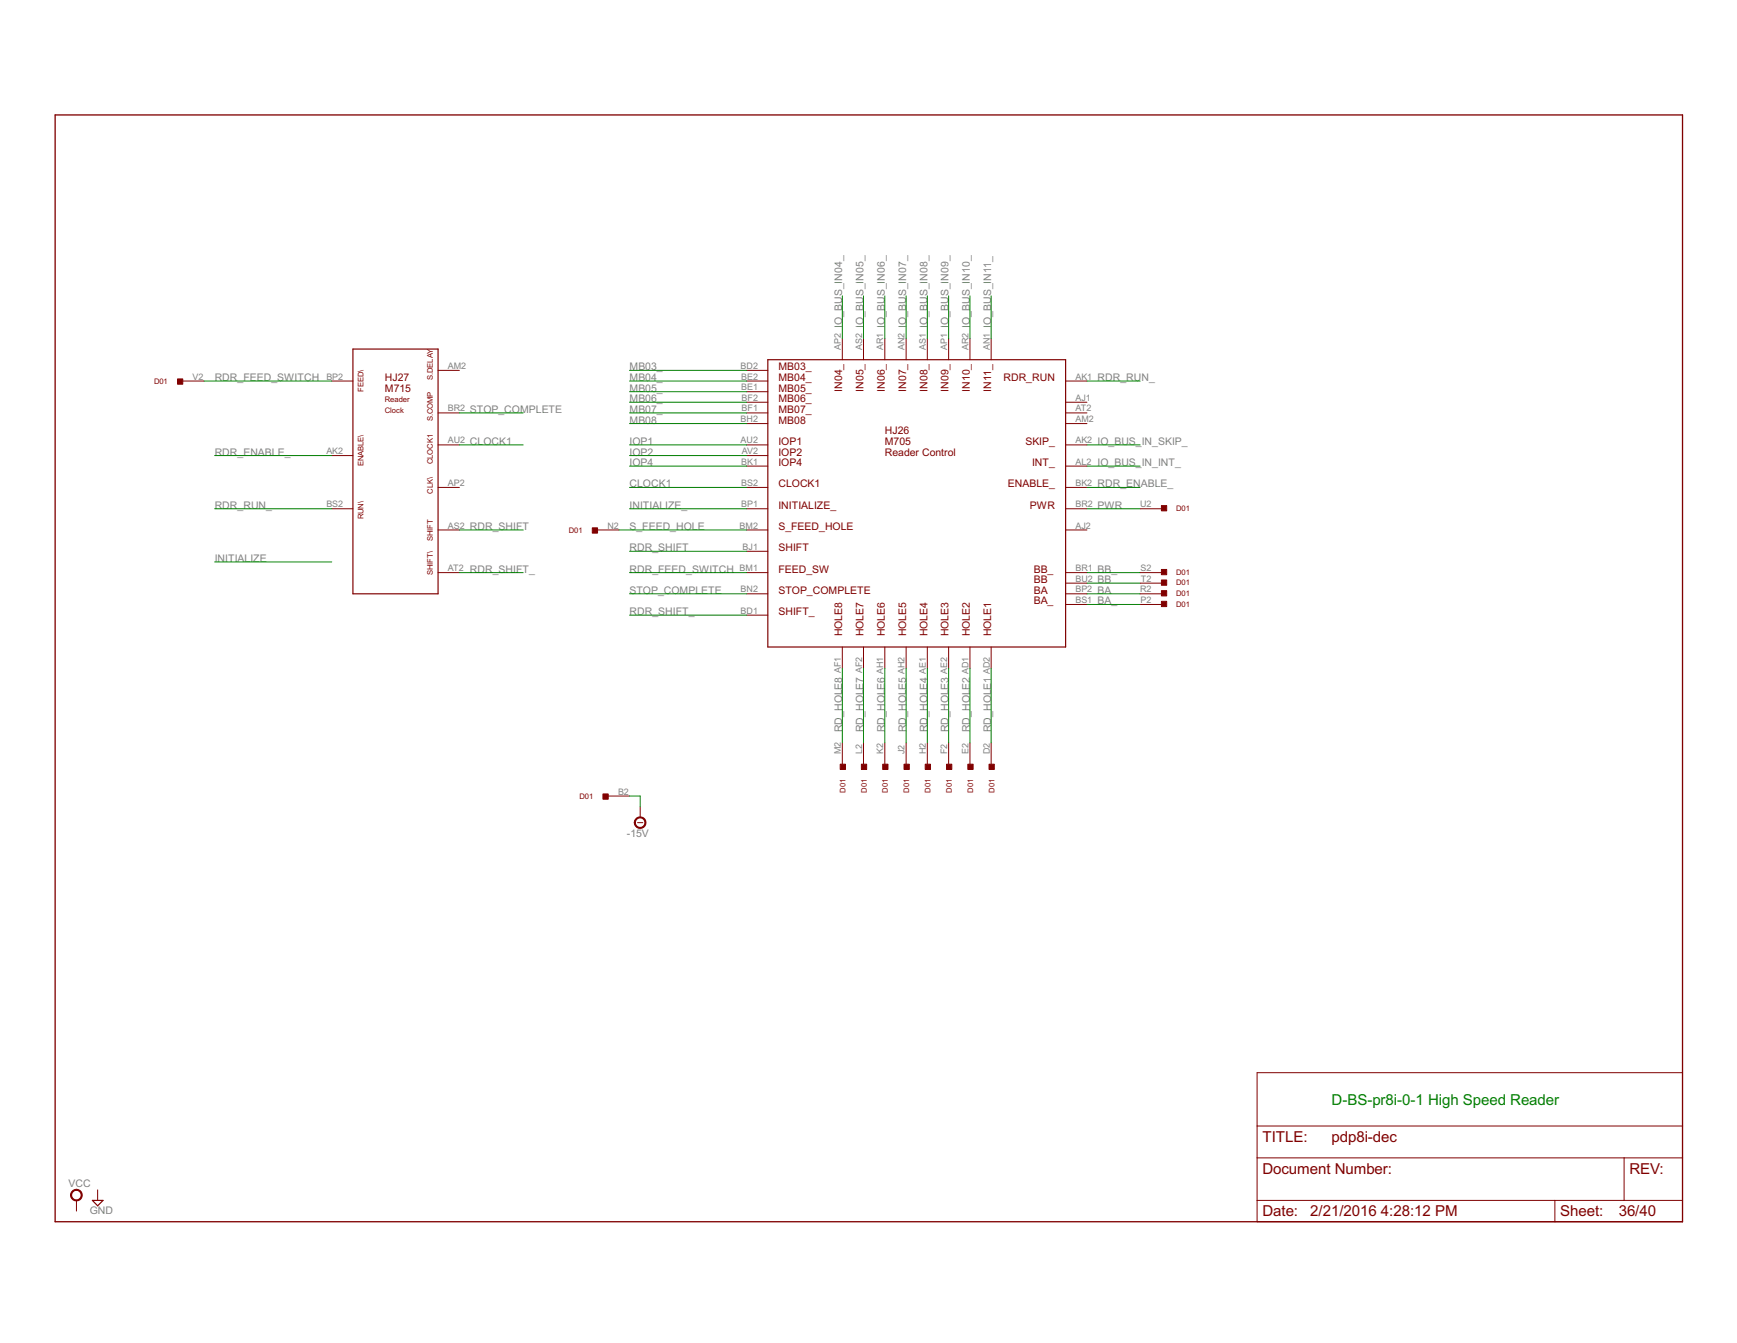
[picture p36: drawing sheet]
<svg xmlns="http://www.w3.org/2000/svg" width="279mm" height="216mm" viewBox="0 0 279 216" stroke-linecap="round" stroke-linejoin="round" font-family="sans-serif">
<defs><g id="words">
<text font-size="2.7" fill="#008000" x="214.2" y="177.6">D-BS-pr8i-0-1 High Speed Reader</text>
<g font-size="2.7" fill="#800000">
<text x="203.1" y="183.6">TITLE:</text>
<text x="214.2" y="183.6">pdp8i-dec</text>
<text x="203.1" y="188.7">Document Number:</text>
<text x="262.1" y="188.7">REV:</text>
<text x="203.1" y="195.6">Date:</text>
<text x="210.8" y="195.6">2/21/2016</text>
<text x="222.1" y="195.6">4:28:12 PM</text>
<text x="251" y="195.6">Sheet:</text>
<text x="260.4" y="195.6">36/40</text>
</g>
<g font-size="1.9" fill="#808080">
<text x="135.5" y="52.7" transform="rotate(-90 135.5 52.7)">IO_BUS_IN04_</text>
<text x="138.9" y="52.7" transform="rotate(-90 138.9 52.7)">IO_BUS_IN05_</text>
<text x="142.3" y="52.7" transform="rotate(-90 142.3 52.7)">IO_BUS_IN06_</text>
<text x="145.7" y="52.7" transform="rotate(-90 145.7 52.7)">IO_BUS_IN07_</text>
<text x="149.2" y="52.7" transform="rotate(-90 149.2 52.7)">IO_BUS_IN08_</text>
<text x="152.6" y="52.7" transform="rotate(-90 152.6 52.7)">IO_BUS_IN09_</text>
<text x="156" y="52.7" transform="rotate(-90 156 52.7)">IO_BUS_IN10_</text>
<text x="159.4" y="52.7" transform="rotate(-90 159.4 52.7)">IO_BUS_IN11_</text>
<text x="101.3" y="59.5">MB03_</text>
<text x="34.5" y="61.3">RDR_FEED_SWITCH</text>
<text x="101.3" y="61.3">MB04_</text>
<text x="101.3" y="63">MB05_</text>
<text x="101.3" y="64.7">MB06_</text>
<text x="176.5" y="61.3">RDR_RUN_</text>
<text x="75.6" y="71.5">CLOCK1</text>
<text x="75.6" y="66.4">STOP_COMPLETE</text>
<text x="101.3" y="66.4">MB07_</text>
<text x="101.3" y="68.1">MB08</text>
<text x="101.3" y="71.5">IOP1</text>
<text x="176.5" y="71.5">IO_BUS_IN_SKIP_</text>
<text x="34.5" y="73.2">RDR_ENABLE_</text>
<text x="101.3" y="73.2">IOP2</text>
<text x="101.3" y="74.9">IOP4</text>
<text x="176.5" y="74.9">IO_BUS_IN_INT_</text>
<text x="34.5" y="81.8">RDR_RUN_</text>
<text x="101.3" y="78.4">CLOCK1</text>
<text x="101.3" y="81.8">INITIALIZE_</text>
<text x="176.5" y="78.4">RDR_ENABLE_</text>
<text x="176.5" y="81.8">PWR</text>
<text x="75.6" y="85.2">RDR_SHIFT</text>
<text x="101.3" y="85.2">S_FEED_HOLE</text>
<text x="101.3" y="88.6">RDR_SHIFT</text>
<text x="34.5" y="90.3">INITIALIZE</text>
<text x="75.6" y="92">RDR_SHIFT_</text>
<text x="101.3" y="92">RDR_FEED_SWITCH</text>
<text x="101.3" y="95.5">STOP_COMPLETE</text>
<text x="176.5" y="95.5">BA</text>
<text x="176.5" y="93.8">BB</text>
<text x="176.5" y="92">BB_</text>
<text x="101.3" y="98.9">RDR_SHIFT_</text>
<text x="176.5" y="97.2">BA_</text>
<text x="135.5" y="117.7" transform="rotate(-90 135.5 117.7)">RD_HOLE8</text>
<text x="138.9" y="117.7" transform="rotate(-90 138.9 117.7)">RD_HOLE7</text>
<text x="142.3" y="117.7" transform="rotate(-90 142.3 117.7)">RD_HOLE6</text>
<text x="145.7" y="117.7" transform="rotate(-90 145.7 117.7)">RD_HOLE5</text>
<text x="149.2" y="117.7" transform="rotate(-90 149.2 117.7)">RD_HOLE4</text>
<text x="152.6" y="117.7" transform="rotate(-90 152.6 117.7)">RD_HOLE3</text>
<text x="156" y="117.7" transform="rotate(-90 156 117.7)">RD_HOLE2</text>
<text x="159.4" y="117.7" transform="rotate(-90 159.4 117.7)">RD_HOLE1</text>
<text x="100.8" y="134.6">-15V</text>
<text x="11" y="190.8">VCC</text>
<text x="14.4" y="195.1">GND</text>
</g>
<g font-size="1.9" fill="#800000">
<text x="125.2" y="59.5">MB03_</text>
<text x="61.9" y="61.3">HJ27</text>
<text x="61.9" y="63">M715</text>
<text x="125.2" y="61.3">MB04_</text>
<text x="125.2" y="63">MB05_</text>
<text x="125.2" y="64.7">MB06_</text>
<text x="135.5" y="63" transform="rotate(-90 135.5 63)">IN04_</text>
<text x="138.9" y="63" transform="rotate(-90 138.9 63)">IN05_</text>
<text x="142.3" y="63" transform="rotate(-90 142.3 63)">IN06_</text>
<text x="145.7" y="63" transform="rotate(-90 145.7 63)">IN07_</text>
<text x="149.2" y="63" transform="rotate(-90 149.2 63)">IN08_</text>
<text x="152.6" y="63" transform="rotate(-90 152.6 63)">IN09_</text>
<text x="156" y="63" transform="rotate(-90 156 63)">IN10_</text>
<text x="159.4" y="63" transform="rotate(-90 159.4 63)">IN11_</text>
<text x="161.4" y="61.3">RDR_RUN</text>
<text x="125.2" y="66.4">MB07_</text>
<text x="125.2" y="68.1">MB08</text>
<text x="125.2" y="71.5">IOP1</text>
<text x="142.3" y="69.8">HJ26</text>
<text x="142.3" y="71.5">M705</text>
<text x="164.9" y="71.5">SKIP_</text>
<text x="125.2" y="73.2">IOP2</text>
<text x="125.2" y="74.9">IOP4</text>
<text x="142.3" y="73.2">Reader Control</text>
<text x="166" y="74.9">INT_</text>
<text x="125.2" y="78.4">CLOCK1</text>
<text x="125.2" y="81.8">INITIALIZE_</text>
<text x="162.1" y="78.4">ENABLE_</text>
<text x="165.7" y="81.8">PWR</text>
<text x="125.2" y="85.2">S_FEED_HOLE</text>
<text x="125.2" y="88.6">SHIFT</text>
<text x="125.2" y="92">FEED_SW</text>
<text x="125.2" y="95.5">STOP_COMPLETE</text>
<text x="166.3" y="92">BB_</text>
<text x="166.3" y="93.8">BB</text>
<text x="166.3" y="95.5">BA</text>
<text x="125.2" y="98.9">SHIFT_</text>
<text x="166.3" y="97.2">BA_</text>
<text x="135.5" y="102.3" transform="rotate(-90 135.5 102.3)">HOLE8</text>
<text x="138.9" y="102.3" transform="rotate(-90 138.9 102.3)">HOLE7</text>
<text x="142.3" y="102.3" transform="rotate(-90 142.3 102.3)">HOLE6</text>
<text x="145.7" y="102.3" transform="rotate(-90 145.7 102.3)">HOLE5</text>
<text x="149.2" y="102.3" transform="rotate(-90 149.2 102.3)">HOLE4</text>
<text x="152.6" y="102.3" transform="rotate(-90 152.6 102.3)">HOLE3</text>
<text x="156" y="102.3" transform="rotate(-90 156 102.3)">HOLE2</text>
<text x="159.4" y="102.3" transform="rotate(-90 159.4 102.3)">HOLE1</text>
</g>
<g font-size="1.6" fill="#808080">
<text x="72" y="59.3">AM2</text>
<text x="119.1" y="59.3">BD2</text>
<text x="135.2" y="56.3" transform="rotate(-90 135.2 56.3)">AP2</text>
<text x="138.7" y="56.3" transform="rotate(-90 138.7 56.3)">AS2</text>
<text x="142.1" y="56.3" transform="rotate(-90 142.1 56.3)">AR1</text>
<text x="145.5" y="56.3" transform="rotate(-90 145.5 56.3)">AN2</text>
<text x="148.9" y="56.3" transform="rotate(-90 148.9 56.3)">AS1</text>
<text x="152.3" y="56.3" transform="rotate(-90 152.3 56.3)">AP1</text>
<text x="155.8" y="56.3" transform="rotate(-90 155.8 56.3)">AR2</text>
<text x="159.2" y="56.3" transform="rotate(-90 159.2 56.3)">AN1</text>
<text x="31" y="61">V2</text>
<text x="52.5" y="61">BP2</text>
<text x="119.2" y="61">BE2</text>
<text x="119.2" y="62.7">BE1</text>
<text x="119.3" y="64.4">BF2</text>
<text x="173" y="64.4">AJ1</text>
<text x="173" y="61">AK1</text>
<text x="72" y="66.1">BR2</text>
<text x="72" y="71.3">AU2</text>
<text x="119.1" y="67.9">BH2</text>
<text x="119.1" y="71.3">AU2</text>
<text x="119.3" y="66.1">BF1</text>
<text x="173" y="67.9">AM2</text>
<text x="173" y="71.3">AK2</text>
<text x="173" y="66.1">AT2</text>
<text x="52.5" y="73">AK2</text>
<text x="119.2" y="74.7">BK1</text>
<text x="119.3" y="73">AV2</text>
<text x="173" y="74.7">AL2</text>
<text x="52.5" y="81.5">BS2</text>
<text x="72" y="78.1">AP2</text>
<text x="119.2" y="78.1">BS2</text>
<text x="119.2" y="81.5">BP1</text>
<text x="173" y="81.5">BR2</text>
<text x="173" y="78.1">BK2</text>
<text x="183.4" y="81.5">U2</text>
<text x="72" y="85">AS2</text>
<text x="97.7" y="85">N2</text>
<text x="119" y="85">BM2</text>
<text x="119.5" y="88.4">BJ1</text>
<text x="173" y="85">AJ2</text>
<text x="72" y="91.8">AT2</text>
<text x="119" y="91.8">BM1</text>
<text x="119.1" y="95.2">BN2</text>
<text x="173" y="95.2">BP2</text>
<text x="173" y="93.5">BU2</text>
<text x="173" y="91.8">BR1</text>
<text x="183.4" y="95.2">R2</text>
<text x="183.5" y="91.8">S2</text>
<text x="183.5" y="93.5">T2</text>
<text x="119.1" y="98.6">BD1</text>
<text x="173" y="96.9">BS1</text>
<text x="183.5" y="96.9">P2</text>
<text x="135.2" y="108.2" transform="rotate(-90 135.2 108.2)">AF1</text>
<text x="138.7" y="108.2" transform="rotate(-90 138.7 108.2)">AF2</text>
<text x="142.1" y="108.4" transform="rotate(-90 142.1 108.4)">AH1</text>
<text x="145.5" y="108.4" transform="rotate(-90 145.5 108.4)">AH2</text>
<text x="148.9" y="108.3" transform="rotate(-90 148.9 108.3)">AE1</text>
<text x="152.3" y="108.3" transform="rotate(-90 152.3 108.3)">AE2</text>
<text x="155.8" y="108.4" transform="rotate(-90 155.8 108.4)">AD1</text>
<text x="159.2" y="108.4" transform="rotate(-90 159.2 108.4)">AD2</text>
<text x="135.2" y="121.3" transform="rotate(-90 135.2 121.3)">M2</text>
<text x="138.7" y="121.3" transform="rotate(-90 138.7 121.3)">L2</text>
<text x="142.1" y="121.3" transform="rotate(-90 142.1 121.3)">K2</text>
<text x="145.5" y="121.3" transform="rotate(-90 145.5 121.3)">J2</text>
<text x="148.9" y="121.3" transform="rotate(-90 148.9 121.3)">H2</text>
<text x="152.3" y="121.3" transform="rotate(-90 152.3 121.3)">F2</text>
<text x="155.8" y="121.3" transform="rotate(-90 155.8 121.3)">E2</text>
<text x="159.2" y="121.3" transform="rotate(-90 159.2 121.3)">D2</text>
<text x="99.4" y="127.7">B2</text>
</g>
<g font-size="1.4" fill="#800000">
<text x="24.8" y="61.8">D01</text>
<text x="58.5" y="63" transform="rotate(-90 58.5 63)">FEED\</text>
<text x="61.9" y="64.7">Reader</text>
<text x="69.6" y="61.1" transform="rotate(-90 69.6 61.1)">S.DELAY</text>
<text x="61.9" y="66.4">Clock</text>
<text x="69.6" y="67.7" transform="rotate(-90 69.6 67.7)">S.COMP</text>
<text x="58.5" y="74.9" transform="rotate(-90 58.5 74.9)">ENABLE\</text>
<text x="69.6" y="74.6" transform="rotate(-90 69.6 74.6)">CLOCK1</text>
<text x="58.5" y="83.5" transform="rotate(-90 58.5 83.5)">RUN\</text>
<text x="69.6" y="79.3" transform="rotate(-90 69.6 79.3)">CLK\</text>
<text x="189.2" y="82.1">D01</text>
<text x="69.6" y="87" transform="rotate(-90 69.6 87)">SHIFT</text>
<text x="91.5" y="85.7">D01</text>
<text x="69.6" y="92.4" transform="rotate(-90 69.6 92.4)">SHIFT\</text>
<text x="189.2" y="95.8">D01</text>
<text x="189.2" y="92.4">D01</text>
<text x="189.2" y="94.1">D01</text>
<text x="189.2" y="97.5">D01</text>
<text x="93.2" y="128.5">D01</text>
<text x="136" y="127.5" transform="rotate(-90 136 127.5)">D01</text>
<text x="139.4" y="127.5" transform="rotate(-90 139.4 127.5)">D01</text>
<text x="142.8" y="127.5" transform="rotate(-90 142.8 127.5)">D01</text>
<text x="146.3" y="127.5" transform="rotate(-90 146.3 127.5)">D01</text>
<text x="149.7" y="127.5" transform="rotate(-90 149.7 127.5)">D01</text>
<text x="153.1" y="127.5" transform="rotate(-90 153.1 127.5)">D01</text>
<text x="156.5" y="127.5" transform="rotate(-90 156.5 127.5)">D01</text>
<text x="159.9" y="127.5" transform="rotate(-90 159.9 127.5)">D01</text>
</g>
</g></defs>
<path d="M8.9 18.5h261.7v177.9h-261.7z" fill="none" stroke="#800000" stroke-width=".21"/>
<g fill="none" stroke="#800000" stroke-width=".16">
<path d="M70.5 59.5h3.4M120.1 59.5h3.4M135.5 54.4v3.4M138.9 54.4v3.4M142.3 54.4v3.4M145.8 54.4v3.4M149.2 54.4v3.4M152.6 54.4v3.4M156 54.4v3.4M159.4 54.4v3.4M29.4 61.3h3.4M53.4 61.3h3.4"/>
<path d="M53.4 73.2h3.4M70.5 66.4h3.4M70.5 71.5h3.4M70.5 78.4h3.4M120.1 61.3h3.4M120.1 63h3.4M120.1 64.7h3.4M120.1 66.4h3.4M120.1 68.1h3.4M120.1 71.5h3.4M120.1 73.2h3.4M120.1 74.9h3.4"/>
<path d="M120.1 78.4h3.4M171.4 61.3h3.4M171.4 64.7h3.4M171.4 66.4h3.4M171.4 68.1h3.4M171.4 71.5h3.4M171.4 74.9h3.4M171.4 78.4h3.4M53.4 81.8h3.4M70.5 85.2h3.4M70.5 92.1h3.4M96.1 85.2h3.4"/>
<path d="M120.1 85.2h3.4M120.1 81.8h3.4M120.1 88.6h3.4M120.1 92.1h3.4M120.1 95.5h3.4M120.1 98.9h3.4M171.4 85.2h3.4M171.4 81.8h3.4M171.4 92.1h3.4M171.4 95.5h3.4M171.4 97.2h3.4M171.4 93.7h3.4"/>
<path d="M183.4 81.8h3.4M183.4 92.1h3.4M183.4 95.5h3.4M183.4 97.2h3.4M183.4 93.7h3.4M135.5 104v3.4M135.5 119.4v3.4M138.9 104v3.4M138.9 119.4v3.4M142.3 104v3.4M142.3 119.4v3.4M145.8 104v3.4"/>
<path d="M145.8 119.4v3.4M149.2 104v3.4M149.2 119.4v3.4M152.6 104v3.4M152.6 119.4v3.4M156 104v3.4M156 119.4v3.4M159.4 104v3.4M159.4 119.4v3.4M97.8 128h3.5M102.6 132.2h.8M103 129.7v1.7"/>
<path d="M202.2 172.4h68.4v24h-68.4zM12.3 193v1.7M15.7 191.3v1.7M202.2 186.1h68.4M202.2 193h68.4M202.2 181h68.4M250.1 193v3.4M261.2 186.1v6.9"/>
</g>
<g fill="#800000" stroke="#800000" stroke-width=".16">
<path d="M11.7 191.4a.94 .94 0 0 1 1.5 .4 .94 .94 0 0 1-.7 1.3 .94 .94 0 0 1-1.2-1h.2a.77 .77 0 0 1 1.1-.7 .77 .77 0 0 1 .2 1.3 .77 .77 0 0 1-1.2-.3l-.1-.3h-.2l.1-.3z" fill-rule="evenodd"/>
<path d="M102.2 131.7a.94 .94 0 0 1 1.5 0 .94 .94 0 0 1-.5 1.5 .94 .94 0 0 1-1.2-1h.2a.77 .77 0 0 1 1.1-.7 .77 .77 0 0 1 .2 1.3 .77 .77 0 0 1-1.3-.3v-.3h-.2z" fill-rule="evenodd"/>
</g>
<path d="M56.8 56.1h13.7v39.4h-13.7zM123.5 57.8h47.9v46.2h-47.9zM14.9 193h1.7l-.9 .8z" fill="none" stroke="#800000" stroke-width=".19"/>
<g fill="#800000" stroke="#800000" stroke-width=".16">
<path d="M97 127.6h.8v.9h-.8z"/>
<path d="M159.1 122.9h.8v.8h-.8z"/>
<path d="M155.7 122.9h.8v.8h-.8z"/>
<path d="M152.3 122.9h.8v.8h-.8z"/>
<path d="M148.8 122.9h.9v.8h-.9z"/>
<path d="M145.4 122.9h.9v.8h-.9z"/>
<path d="M142 122.9h.8v.8h-.8z"/>
<path d="M138.6 122.9h.8v.8h-.8z"/>
<path d="M135.1 122.9h.9v.8h-.9z"/>
<path d="M95.3 84.9h.8v.8h-.8z"/>
<path d="M186.8 96.7h.9v.8h-.9z"/>
<path d="M186.8 95h.9v.8h-.9z"/>
<path d="M186.8 91.5h.9v.9h-.9z"/>
<path d="M186.8 93.2h.9v.9h-.9z"/>
<path d="M186.8 81.3h.9v.8h-.9z"/>
<path d="M28.6 60.9h.8v.9h-.8z"/>
</g>
<g fill="none" stroke="#008000" stroke-width=".16">
<path d="M101.3 59.5h18.8M135.5 47.6v6.8M138.9 47.6v6.8M142.3 47.6v6.8M145.8 47.6v6.8M149.2 47.6v6.8M152.6 47.6v6.8M156 47.6v6.8M159.4 47.6v6.8M32.8 61.3h20.6M34.5 73.2h18.9M73.9 71.5h10.3"/>
<path d="M73.9 66.4h10.3M101.3 61.3h18.8M101.3 73.2h18.8M101.3 78.4h18.8M101.3 71.5h18.8M101.3 66.4h18.8M101.3 63h18.8M101.3 64.7h18.8M101.3 68.1h18.8M101.3 74.9h18.8M174.8 61.3h8.6M174.8 78.4h8.6"/>
<path d="M174.8 71.5h8.6M174.8 74.9h8.6M34.5 81.8h18.9M34.5 90.3h18.9M73.9 92.1h10.3M73.9 85.2h10.3M99.5 85.2h20.6M101.3 81.8h18.8M101.3 92.1h18.8M101.3 98.9h18.8M101.3 95.5h18.8M101.3 88.6h18.8"/>
<path d="M174.8 81.8h8.6M174.8 92.1h8.6M174.8 95.5h8.6M174.8 97.2h8.6M174.8 93.7h8.6M135.5 107.4v12M138.9 107.4v12M142.3 107.4v12M145.8 107.4v12M149.2 107.4v12M152.6 107.4v12M156 107.4v12"/>
<path d="M159.4 107.4v12M101.3 128h1.7v1.7"/>
</g>
<use href="#words"/>
</svg>
